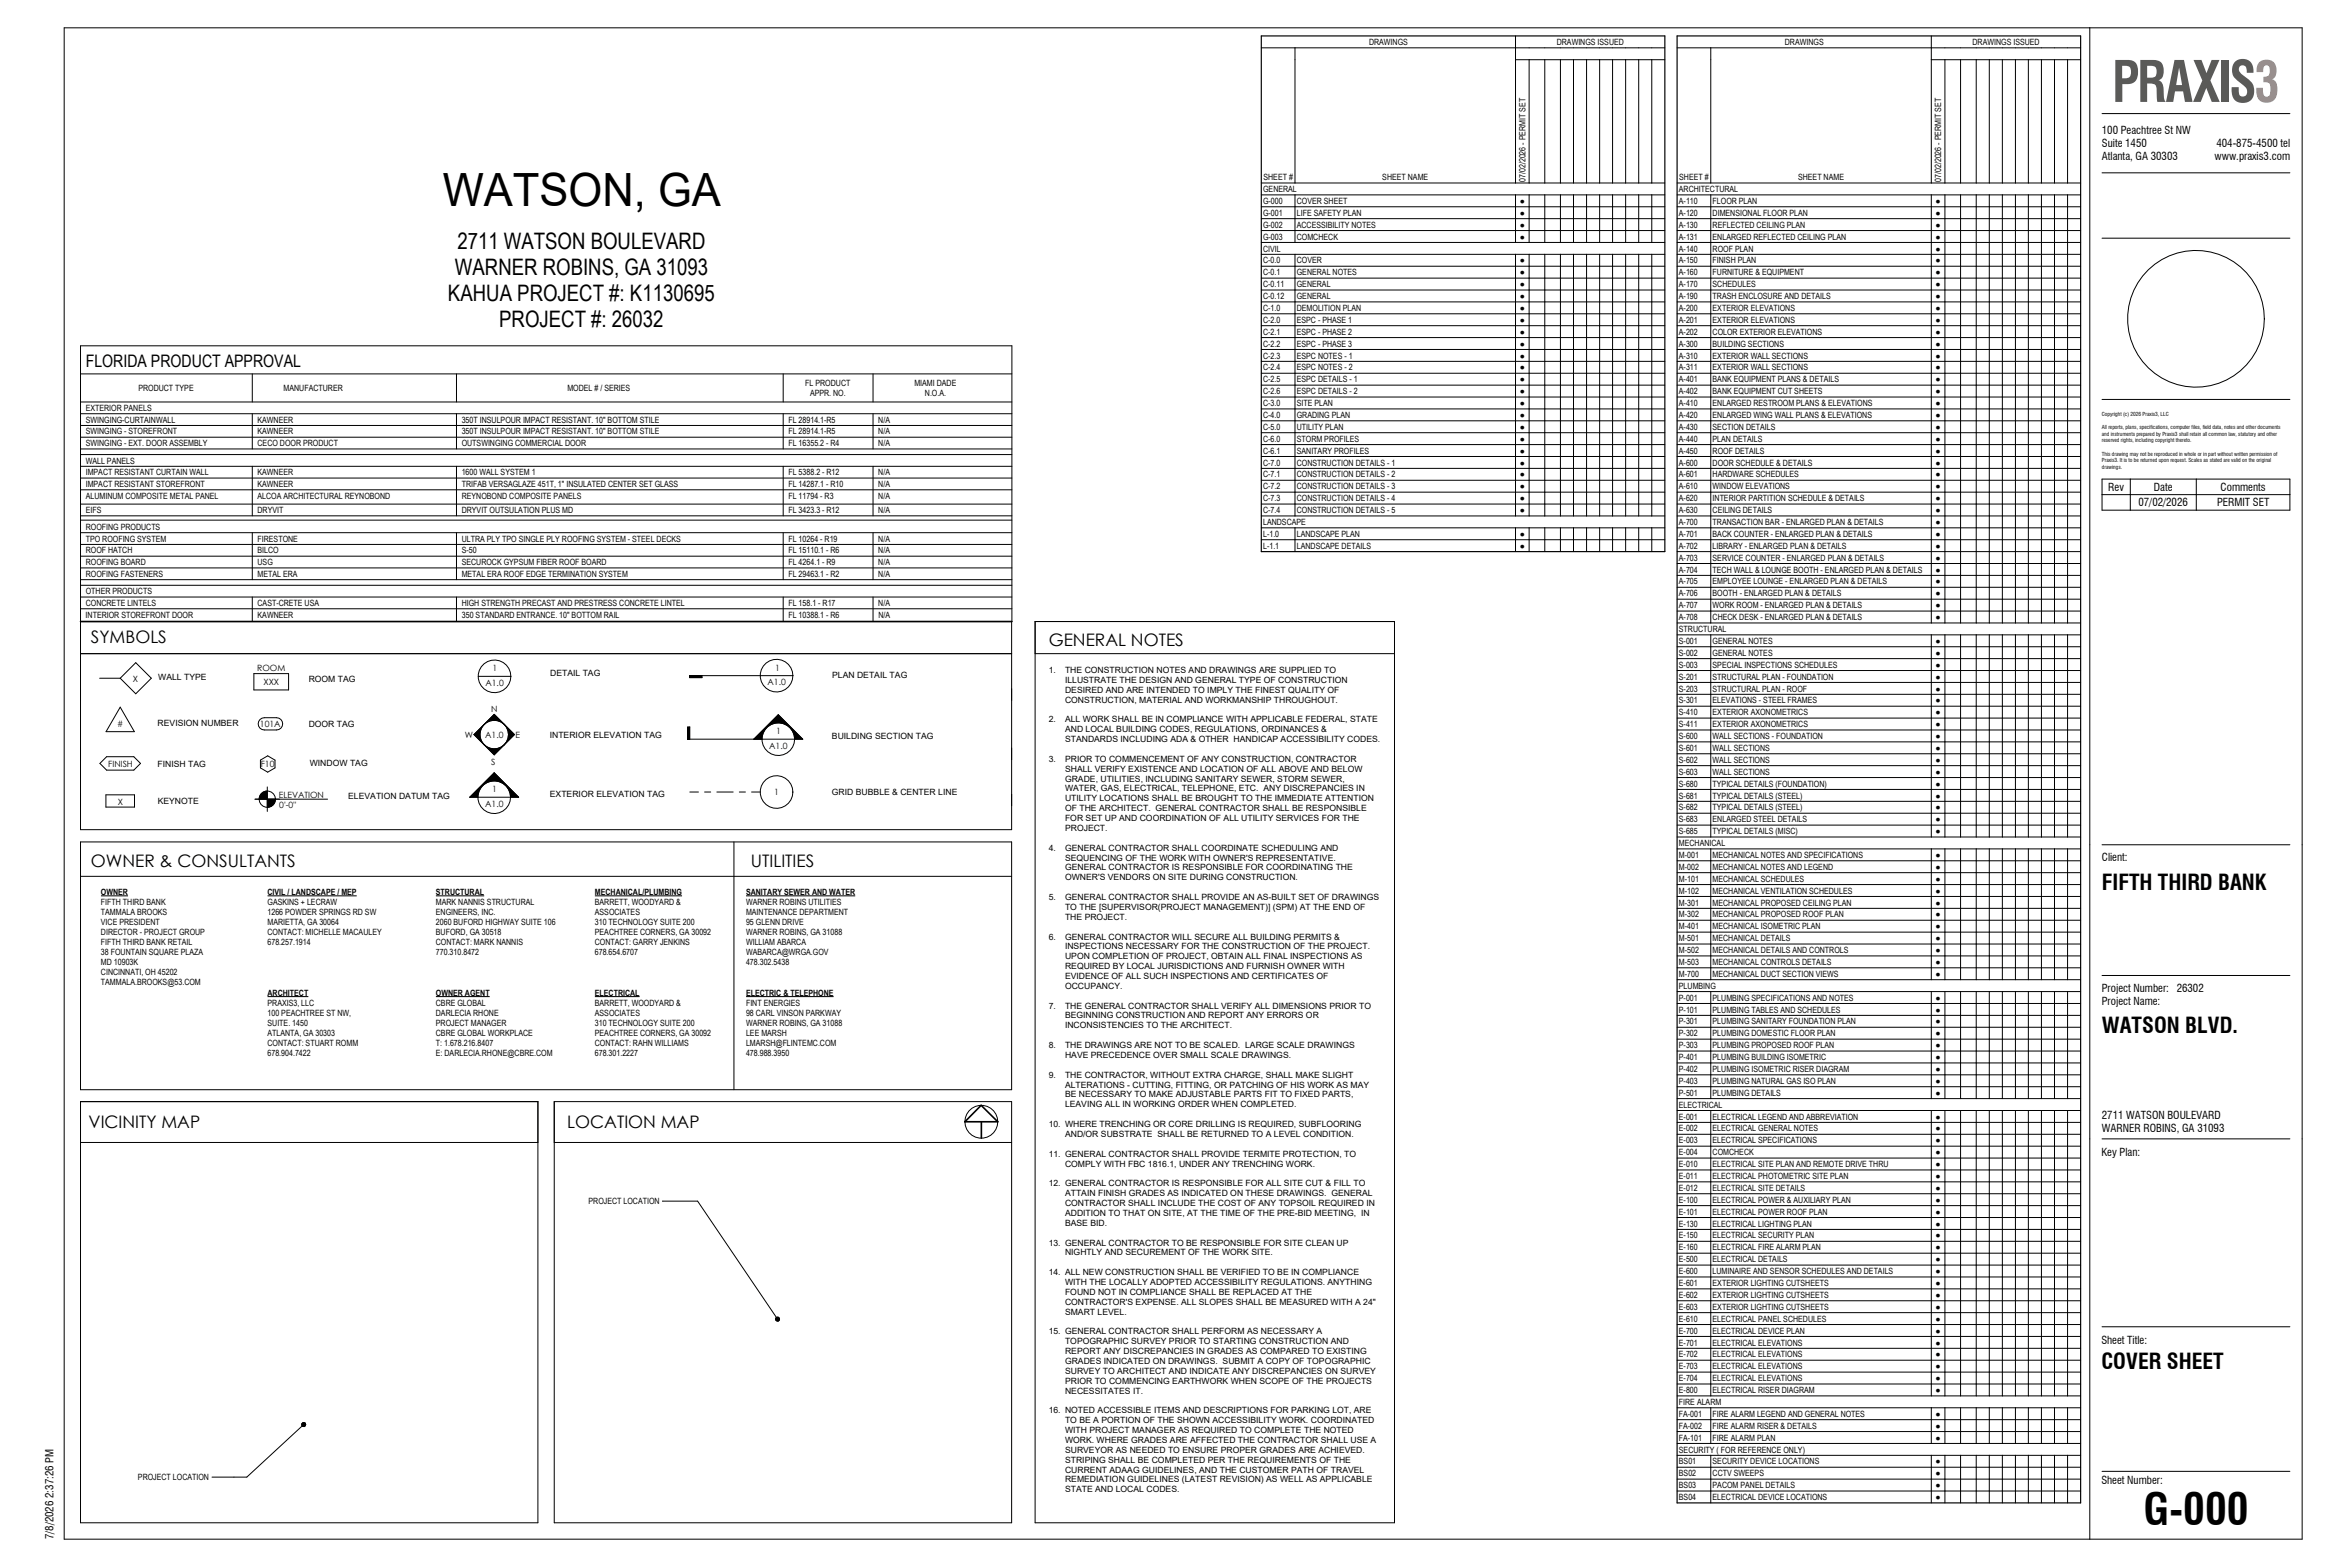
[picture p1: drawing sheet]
<svg xmlns="http://www.w3.org/2000/svg" width="914mm" height="610mm" viewBox="0 0 914 610" stroke-linecap="round" stroke-linejoin="round" font-family="sans-serif">
<defs><g id="words">
<text font-size="21.7" fill="#595955" x="821.8" y="39.6">PRAXIS3</text>
<text font-size="17.8" x="172.3" y="80.2">WATSON, GA</text>
<text font-size="17" x="834" y="593.1">G-000</text>
<g font-size="8.8">
<text x="178" y="96.8">2711 WATSON BOULEVARD</text>
<text x="177" y="107">WARNER ROBINS, GA 31093</text>
<text x="174.3" y="117.1">KAHUA PROJECT #: K1130695</text>
<text x="194.2" y="127.2">PROJECT #: 26032</text>
</g>
<g font-size="8.5">
<text x="817.9" y="346.3">FIFTH THIRD BANK</text>
<text x="817.9" y="401.9">WATSON BLVD.</text>
<text x="817.7" y="532.6">COVER SHEET</text>
</g>
<g font-size="6.7">
<text x="33.4" y="142.9">FLORIDA PRODUCT APPROVAL</text>
<text x="35.3" y="250.1">SYMBOLS</text>
<text x="408.1" y="251.2">GENERAL NOTES</text>
<text x="35.3" y="337.2">OWNER &amp; CONSULTANTS</text>
<text x="292.2" y="337.2">UTILITIES</text>
<text x="34.5" y="438.8">VICINITY MAP</text>
<text x="220.7" y="438.8">LOCATION MAP</text>
</g>
<g font-size="4.2">
<text x="817.9" y="52.2">100 Peachtree St NW</text>
<text x="817.9" y="57.3">Suite 1450</text>
<text x="862.4" y="57.3">404-875-4500 tel</text>
<text x="817.9" y="62.4">Atlanta, GA 30303</text>
<text x="861.7" y="62.4">www.praxis3.com</text>
<text x="820.4" y="191">Rev</text>
<text x="838.1" y="191">Date</text>
<text x="864.1" y="191">Comments</text>
<text x="832.1" y="197">07/02/2026</text>
<text x="862.7" y="197">PERMIT SET</text>
<text x="817.9" y="335.1">Client:</text>
<text x="817.9" y="385.9">Project Number:</text>
<text x="847" y="385.9">26302</text>
<text x="817.9" y="391">Project Name:</text>
<text x="817.9" y="435.2">2711 WATSON BOULEVARD</text>
<text x="817.9" y="440.3">WARNER ROBINS, GA 31093</text>
<text x="817.7" y="449.6">Key Plan:</text>
<text x="817.7" y="522.7">Sheet Title:</text>
<text x="817.7" y="577.2">Sheet Number:</text>
<text x="20.8" y="598.9" transform="rotate(-90 20.8 598.9)">7/8/2026 2:37:26 PM</text>
</g>
<g font-size="3.4">
<text x="532.7" y="17.5">DRAWINGS</text>
<text x="605.7" y="17.5">DRAWINGS ISSUED</text>
<text x="694.5" y="17.5">DRAWINGS</text>
<text x="767.5" y="17.5">DRAWINGS ISSUED</text>
<text x="491.6" y="70.1">SHEET #</text>
<text x="537.9" y="70.1">SHEET NAME</text>
<text x="593.6" y="70.8" transform="rotate(-90 593.6 70.8)">07/02/2026 - PERMIT SET</text>
<text x="653.4" y="70.1">SHEET #</text>
<text x="699.7" y="70.1">SHEET NAME</text>
<text x="755.4" y="70.8" transform="rotate(-90 755.4 70.8)">07/02/2026 - PERMIT SET</text>
<text x="491.5" y="74.7">GENERAL</text>
<text x="653.3" y="74.7">ARCHITECTURAL</text>
<text x="491.5" y="79.3">G-000</text>
<text x="491.5" y="84">G-001</text>
<text x="504.6" y="79.3">COVER SHEET</text>
<text x="504.6" y="84">LIFE SAFETY PLAN</text>
<text x="591.3" y="79.3">●</text>
<text x="591.3" y="84">●</text>
<text x="653.3" y="79.3">A-110</text>
<text x="653.3" y="84">A-120</text>
<text x="666.4" y="79.3">FLOOR PLAN</text>
<text x="666.4" y="84">DIMENSIONAL FLOOR PLAN</text>
<text x="753.1" y="79.3">●</text>
<text x="753.1" y="84">●</text>
<text x="491.5" y="88.6">G-002</text>
<text x="504.6" y="88.6">ACCESSIBILITY NOTES</text>
<text x="591.3" y="88.6">●</text>
<text x="653.3" y="88.6">A-130</text>
<text x="666.4" y="88.6">REFLECTED CEILING PLAN</text>
<text x="753.1" y="88.6">●</text>
<text x="491.5" y="93.2">G-003</text>
<text x="504.6" y="93.2">COMCHECK</text>
<text x="591.3" y="93.2">●</text>
<text x="653.3" y="93.2">A-131</text>
<text x="666.4" y="93.2">ENLARGED REFLECTED CEILING PLAN</text>
<text x="753.1" y="93.2">●</text>
<text x="491.5" y="97.9">CIVIL</text>
<text x="653.3" y="97.9">A-140</text>
<text x="666.4" y="97.9">ROOF PLAN</text>
<text x="753.1" y="97.9">●</text>
<text x="491.5" y="102.5">C-0.0</text>
<text x="491.5" y="107.1">C-0.1</text>
<text x="504.6" y="102.5">COVER</text>
<text x="504.6" y="107.1">GENERAL NOTES</text>
<text x="591.3" y="102.5">●</text>
<text x="591.3" y="107.1">●</text>
<text x="653.3" y="102.5">A-150</text>
<text x="653.3" y="107.1">A-160</text>
<text x="666.4" y="102.5">FINISH PLAN</text>
<text x="666.4" y="107.1">FURNITURE &amp; EQUIPMENT</text>
<text x="753.1" y="102.5">●</text>
<text x="753.1" y="107.1">●</text>
<text x="491.5" y="111.7">C-0.11</text>
<text x="504.6" y="111.7">GENERAL</text>
<text x="591.3" y="111.7">●</text>
<text x="653.3" y="111.7">A-170</text>
<text x="666.4" y="111.7">SCHEDULES</text>
<text x="753.1" y="111.7">●</text>
<text x="491.5" y="116.4">C-0.12</text>
<text x="504.6" y="116.4">GENERAL</text>
<text x="591.3" y="116.4">●</text>
<text x="653.3" y="116.4">A-190</text>
<text x="666.4" y="116.4">TRASH ENCLOSURE AND DETAILS</text>
<text x="753.1" y="116.4">●</text>
<text x="491.5" y="121">C-1.0</text>
<text x="491.5" y="125.6">C-2.0</text>
<text x="504.6" y="121">DEMOLITION PLAN</text>
<text x="504.6" y="125.6">ESPC - PHASE 1</text>
<text x="591.3" y="121">●</text>
<text x="591.3" y="125.6">●</text>
<text x="653.3" y="121">A-200</text>
<text x="653.3" y="125.6">A-201</text>
<text x="666.4" y="121">EXTERIOR ELEVATIONS</text>
<text x="666.4" y="125.6">EXTERIOR ELEVATIONS</text>
<text x="753.1" y="121">●</text>
<text x="753.1" y="125.6">●</text>
<text x="491.5" y="130.2">C-2.1</text>
<text x="504.6" y="130.2">ESPC - PHASE 2</text>
<text x="591.3" y="130.2">●</text>
<text x="653.3" y="130.2">A-202</text>
<text x="666.4" y="130.2">COLOR EXTERIOR ELEVATIONS</text>
<text x="753.1" y="130.2">●</text>
<text x="491.5" y="134.9">C-2.2</text>
<text x="504.6" y="134.9">ESPC - PHASE 3</text>
<text x="591.3" y="134.9">●</text>
<text x="653.3" y="134.9">A-300</text>
<text x="666.4" y="134.9">BUILDING SECTIONS</text>
<text x="753.1" y="134.9">●</text>
<text x="491.5" y="139.5">C-2.3</text>
<text x="504.6" y="139.5">ESPC NOTES - 1</text>
<text x="591.3" y="139.5">●</text>
<text x="653.3" y="139.5">A-310</text>
<text x="666.4" y="139.5">EXTERIOR WALL SECTIONS</text>
<text x="753.1" y="139.5">●</text>
<text x="491.5" y="144.1">C-2.4</text>
<text x="491.5" y="148.7">C-2.5</text>
<text x="504.6" y="144.1">ESPC NOTES - 2</text>
<text x="504.6" y="148.7">ESPC DETAILS - 1</text>
<text x="591.3" y="144.1">●</text>
<text x="591.3" y="148.7">●</text>
<text x="653.3" y="144.1">A-311</text>
<text x="653.3" y="148.7">A-401</text>
<text x="666.4" y="144.1">EXTERIOR WALL SECTIONS</text>
<text x="666.4" y="148.7">BANK EQUIPMENT PLANS &amp; DETAILS</text>
<text x="753.1" y="144.1">●</text>
<text x="753.1" y="148.7">●</text>
<text x="53.8" y="152.1">PRODUCT TYPE</text>
<text x="110.3" y="152.1">MANUFACTURER</text>
<text x="220.8" y="152.1">MODEL # / SERIES</text>
<text x="313.3" y="150.2">FL PRODUCT</text>
<text x="315.2" y="154.1">APPR. NO.</text>
<text x="355.8" y="150.2">MIAMI DADE</text>
<text x="359.9" y="154.1">N.O.A.</text>
<text x="491.5" y="153.4">C-2.6</text>
<text x="504.6" y="153.4">ESPC DETAILS - 2</text>
<text x="591.3" y="153.4">●</text>
<text x="653.3" y="153.4">A-402</text>
<text x="666.4" y="153.4">BANK EQUIPMENT CUT SHEETS</text>
<text x="753.1" y="153.4">●</text>
<text x="33.4" y="159.9">EXTERIOR PANELS</text>
<text x="491.5" y="158">C-3.0</text>
<text x="504.6" y="158">SITE PLAN</text>
<text x="591.3" y="158">●</text>
<text x="653.3" y="158">A-410</text>
<text x="666.4" y="158">ENLARGED RESTROOM PLANS &amp; ELEVATIONS</text>
<text x="753.1" y="158">●</text>
<text x="33.4" y="164.4">SWINGING-CURTAINWALL</text>
<text x="100.2" y="164.4">KAWNEER</text>
<text x="179.7" y="164.4">350T INSULPOUR IMPACT RESISTANT. 10&quot; BOTTOM STILE</text>
<text x="306.8" y="164.4">FL 28914.1-R5</text>
<text x="341.7" y="164.4">N/A</text>
<text x="491.5" y="162.6">C-4.0</text>
<text x="491.5" y="167.2">C-5.0</text>
<text x="504.6" y="162.6">GRADING PLAN</text>
<text x="504.6" y="167.2">UTILITY PLAN</text>
<text x="591.3" y="162.6">●</text>
<text x="591.3" y="167.2">●</text>
<text x="653.3" y="162.6">A-420</text>
<text x="653.3" y="167.2">A-430</text>
<text x="666.4" y="162.6">ENLARGED WING WALL PLANS &amp; ELEVATIONS</text>
<text x="666.4" y="167.2">SECTION DETAILS</text>
<text x="753.1" y="162.6">●</text>
<text x="753.1" y="167.2">●</text>
<text x="33.4" y="169">SWINGING - STOREFRONT</text>
<text x="33.4" y="173.6">SWINGING - EXT. DOOR ASSEMBLY</text>
<text x="100.2" y="169">KAWNEER</text>
<text x="100.2" y="173.6">CECO DOOR PRODUCT</text>
<text x="179.7" y="169">350T INSULPOUR IMPACT RESISTANT. 10&quot; BOTTOM STILE</text>
<text x="179.7" y="173.6">OUTSWINGING COMMERCIAL DOOR</text>
<text x="306.8" y="173.6">FL 16355.2 - R4</text>
<text x="306.8" y="169">FL 28914.1-R5</text>
<text x="341.7" y="169">N/A</text>
<text x="341.7" y="173.6">N/A</text>
<text x="491.5" y="171.9">C-6.0</text>
<text x="504.6" y="171.9">STORM PROFILES</text>
<text x="591.3" y="171.9">●</text>
<text x="653.3" y="171.9">A-440</text>
<text x="666.4" y="171.9">PLAN DETAILS</text>
<text x="753.1" y="171.9">●</text>
<text x="491.5" y="176.5">C-6.1</text>
<text x="504.6" y="176.5">SANITARY PROFILES</text>
<text x="591.3" y="176.5">●</text>
<text x="653.3" y="176.5">A-450</text>
<text x="666.4" y="176.5">ROOF DETAILS</text>
<text x="753.1" y="176.5">●</text>
<text x="33.4" y="180.3">WALL PANELS</text>
<text x="33.4" y="184.9">IMPACT RESISTANT CURTAIN WALL</text>
<text x="100.2" y="184.9">KAWNEER</text>
<text x="179.7" y="184.9">1600 WALL SYSTEM 1</text>
<text x="306.8" y="184.9">FL 5388.2 - R12</text>
<text x="341.7" y="184.9">N/A</text>
<text x="491.5" y="181.1">C-7.0</text>
<text x="491.5" y="185.7">C-7.1</text>
<text x="504.6" y="181.1">CONSTRUCTION DETAILS - 1</text>
<text x="504.6" y="185.7">CONSTRUCTION DETAILS - 2</text>
<text x="591.3" y="181.1">●</text>
<text x="591.3" y="185.7">●</text>
<text x="653.3" y="181.1">A-600</text>
<text x="653.3" y="185.7">A-601</text>
<text x="666.4" y="181.1">DOOR SCHEDULE &amp; DETAILS</text>
<text x="666.4" y="185.7">HARDWARE SCHEDULES</text>
<text x="753.1" y="181.1">●</text>
<text x="753.1" y="185.7">●</text>
<text x="33.4" y="189.5">IMPACT RESISTANT STOREFRONT</text>
<text x="100.2" y="189.5">KAWNEER</text>
<text x="179.7" y="189.5">TRIFAB VERSAGLAZE 451T, 1&quot; INSULATED CENTER SET GLASS</text>
<text x="306.8" y="189.5">FL 14287.1 - R10</text>
<text x="341.7" y="189.5">N/A</text>
<text x="491.5" y="190.4">C-7.2</text>
<text x="504.6" y="190.4">CONSTRUCTION DETAILS - 3</text>
<text x="591.3" y="190.4">●</text>
<text x="653.3" y="190.4">A-610</text>
<text x="666.4" y="190.4">WINDOW ELEVATIONS</text>
<text x="753.1" y="190.4">●</text>
<text x="33.4" y="194">ALUMINUM COMPOSITE METAL PANEL</text>
<text x="100.2" y="194">ALCOA ARCHITECTURAL REYNOBOND</text>
<text x="179.7" y="194">REYNOBOND COMPOSITE PANELS</text>
<text x="306.8" y="194">FL 11794 - R3</text>
<text x="341.7" y="194">N/A</text>
<text x="491.5" y="195">C-7.3</text>
<text x="504.6" y="195">CONSTRUCTION DETAILS - 4</text>
<text x="591.3" y="195">●</text>
<text x="653.3" y="195">A-620</text>
<text x="666.4" y="195">INTERIOR PARTITION SCHEDULE &amp; DETAILS</text>
<text x="753.1" y="195">●</text>
<text x="33.4" y="199.6">EIFS</text>
<text x="100.2" y="199.6">DRYVIT</text>
<text x="179.7" y="199.6">DRYVIT OUTSULATION PLUS MD</text>
<text x="306.8" y="199.6">FL 3423.3 - R12</text>
<text x="341.7" y="199.6">N/A</text>
<text x="491.5" y="199.6">C-7.4</text>
<text x="504.6" y="199.6">CONSTRUCTION DETAILS - 5</text>
<text x="591.3" y="199.6">●</text>
<text x="653.3" y="199.6">A-630</text>
<text x="666.4" y="199.6">CEILING DETAILS</text>
<text x="753.1" y="199.6">●</text>
<text x="33.4" y="206.2">ROOFING PRODUCTS</text>
<text x="491.5" y="204.2">LANDSCAPE</text>
<text x="491.5" y="208.9">L-1.0</text>
<text x="504.6" y="208.9">LANDSCAPE PLAN</text>
<text x="591.3" y="208.9">●</text>
<text x="653.3" y="204.2">A-700</text>
<text x="653.3" y="208.9">A-701</text>
<text x="666.4" y="204.2">TRANSACTION BAR - ENLARGED PLAN &amp; DETAILS</text>
<text x="666.4" y="208.9">BACK COUNTER - ENLARGED PLAN &amp; DETAILS</text>
<text x="753.1" y="204.2">●</text>
<text x="753.1" y="208.9">●</text>
<text x="33.4" y="210.7">TPO ROOFING SYSTEM</text>
<text x="33.4" y="215.3">ROOF HATCH</text>
<text x="100.2" y="210.7">FIRESTONE</text>
<text x="100.2" y="215.3">BILCO</text>
<text x="179.7" y="210.7">ULTRA PLY TPO SINGLE PLY ROOFING SYSTEM - STEEL DECKS</text>
<text x="179.7" y="215.3">S-50</text>
<text x="306.8" y="215.3">FL 15110.1 - R6</text>
<text x="306.8" y="210.7">FL 10264 - R19</text>
<text x="341.7" y="210.7">N/A</text>
<text x="341.7" y="215.3">N/A</text>
<text x="491.5" y="213.5">L-1.1</text>
<text x="504.6" y="213.5">LANDSCAPE DETAILS</text>
<text x="591.3" y="213.5">●</text>
<text x="653.3" y="213.5">A-702</text>
<text x="666.4" y="213.5">LIBRARY - ENLARGED PLAN &amp; DETAILS</text>
<text x="753.1" y="213.5">●</text>
<text x="33.4" y="219.9">ROOFING BOARD</text>
<text x="100.2" y="219.9">USG</text>
<text x="179.7" y="219.9">SECUROCK GYPSUM FIBER ROOF BOARD</text>
<text x="306.8" y="219.9">FL 4264.1 - R9</text>
<text x="341.7" y="219.9">N/A</text>
<text x="653.3" y="218.1">A-703</text>
<text x="666.4" y="218.1">SERVICE COUNTER - ENLARGED PLAN &amp; DETAILS</text>
<text x="753.1" y="218.1">●</text>
<text x="33.4" y="224.4">ROOFING FASTENERS</text>
<text x="100.2" y="224.4">METAL ERA</text>
<text x="179.7" y="224.4">METAL ERA ROOF EDGE TERMINATION SYSTEM</text>
<text x="306.8" y="224.4">FL 29463.1 - R2</text>
<text x="341.7" y="224.4">N/A</text>
<text x="653.3" y="222.8">A-704</text>
<text x="653.3" y="227.4">A-705</text>
<text x="666.4" y="222.8">TECH WALL &amp; LOUNGE BOOTH - ENLARGED PLAN &amp; DETAILS</text>
<text x="666.4" y="227.4">EMPLOYEE LOUNGE - ENLARGED PLAN &amp; DETAILS</text>
<text x="753.1" y="222.8">●</text>
<text x="753.1" y="227.4">●</text>
<text x="33.4" y="231.2">OTHER PRODUCTS</text>
<text x="653.3" y="232">A-706</text>
<text x="666.4" y="232">BOOTH - ENLARGED PLAN &amp; DETAILS</text>
<text x="753.1" y="232">●</text>
<text x="33.4" y="235.8">CONCRETE LINTELS</text>
<text x="100.2" y="235.8">CAST-CRETE USA</text>
<text x="179.7" y="235.8">HIGH STRENGTH PRECAST AND PRESTRESS CONCRETE LINTEL</text>
<text x="306.8" y="235.8">FL 158.1 - R17</text>
<text x="341.7" y="235.8">N/A</text>
<text x="653.3" y="236.6">A-707</text>
<text x="666.4" y="236.6">WORK ROOM - ENLARGED PLAN &amp; DETAILS</text>
<text x="753.1" y="236.6">●</text>
<text x="33.3" y="240.4">INTERIOR STOREFRONT DOOR</text>
<text x="100.2" y="240.3">KAWNEER</text>
<text x="179.7" y="240.2">350 STANDARD ENTRANCE. 10&quot; BOTTOM RAIL</text>
<text x="306.8" y="240.4">FL 10388.1 - R6</text>
<text x="341.8" y="240.3">N/A</text>
<text x="653.3" y="241.3">A-708</text>
<text x="653.3" y="245.9">STRUCTURAL</text>
<text x="666.4" y="241.3">CHECK DESK - ENLARGED PLAN &amp; DETAILS</text>
<text x="753.1" y="241.3">●</text>
<text x="653.3" y="250.5">S-001</text>
<text x="666.4" y="250.5">GENERAL NOTES</text>
<text x="753.1" y="250.5">●</text>
<text x="653.3" y="255.1">S-002</text>
<text x="666.4" y="255.1">GENERAL NOTES</text>
<text x="753.1" y="255.1">●</text>
<text x="100.1" y="261">ROOM</text>
<text x="191.6" y="261.2">1</text>
<text x="214.1" y="263">DETAIL TAG</text>
<text x="301.6" y="261.1">1</text>
<text x="323.8" y="263.9">PLAN DETAIL TAG</text>
<text x="408.1" y="261.8">1.</text>
<text x="414.4" y="261.8">THE CONSTRUCTION NOTES AND DRAWINGS ARE SUPPLIED TO</text>
<text x="653.3" y="259.8">S-003</text>
<text x="666.4" y="259.8">SPECIAL INSPECTIONS SCHEDULES</text>
<text x="753.1" y="259.8">●</text>
<text x="51.7" y="265.1">X</text>
<text x="61.6" y="264.3">WALL TYPE</text>
<text x="102.5" y="266.5">XXX</text>
<text x="120.1" y="265.1">ROOM TAG</text>
<text x="188.9" y="266.8">A1.0</text>
<text x="298.6" y="266.5">A1.0</text>
<text x="414.4" y="265.6">ILLUSTRATE THE DESIGN AND GENERAL TYPE OF CONSTRUCTION</text>
<text x="414.4" y="269.5">DESIRED AND ARE INTENDED TO IMPLY THE FINEST QUALITY OF</text>
<text x="653.3" y="264.4">S-201</text>
<text x="653.3" y="269">S-203</text>
<text x="666.4" y="264.4">STRUCTURAL PLAN - FOUNDATION</text>
<text x="666.4" y="269">STRUCTURAL PLAN - ROOF</text>
<text x="753.1" y="264.4">●</text>
<text x="753.1" y="269">●</text>
<text x="414.4" y="273.3">CONSTRUCTION, MATERIAL AND WORKMANSHIP THROUGHOUT.</text>
<text x="653.3" y="273.6">S-301</text>
<text x="666.4" y="273.6">ELEVATIONS - STEEL FRAMES</text>
<text x="753.1" y="273.6">●</text>
<text x="191.1" y="277.1">N</text>
<text x="408.1" y="281">2.</text>
<text x="414.4" y="281">ALL WORK SHALL BE IN COMPLIANCE WITH APPLICABLE FEDERAL, STATE</text>
<text x="653.3" y="278.3">S-410</text>
<text x="666.4" y="278.3">EXTERIOR AXONOMETRICS</text>
<text x="753.1" y="278.3">●</text>
<text x="45.6" y="283">#</text>
<text x="61.3" y="282.4">REVISION NUMBER</text>
<text x="101.1" y="282.9">101A</text>
<text x="120.1" y="282.7">DOOR TAG</text>
<text x="180.8" y="287">W</text>
<text x="188.8" y="287.1">A1.0</text>
<text x="200.6" y="287">E</text>
<text x="213.9" y="286.9">INTERIOR ELEVATION TAG</text>
<text x="302.1" y="285.6">1</text>
<text x="323.7" y="287.5">BUILDING SECTION TAG</text>
<text x="414.4" y="284.8">AND LOCAL BUILDING CODES, REGULATIONS, ORDINANCES &amp;</text>
<text x="653.3" y="282.9">S-411</text>
<text x="653.3" y="287.5">S-600</text>
<text x="666.4" y="282.9">EXTERIOR AXONOMETRICS</text>
<text x="666.4" y="287.5">WALL SECTIONS - FOUNDATION</text>
<text x="753.1" y="282.9">●</text>
<text x="753.1" y="287.5">●</text>
<text x="299.3" y="291.3">A1.0</text>
<text x="414.4" y="288.7">STANDARDS INCLUDING ADA &amp; OTHER HANDICAP ACCESSIBILITY CODES.</text>
<text x="653.3" y="292.1">S-601</text>
<text x="666.4" y="292.1">WALL SECTIONS</text>
<text x="753.1" y="292.1">●</text>
<text x="42.1" y="298.4">FINISH</text>
<text x="61.3" y="298.3">FINISH TAG</text>
<text x="101.5" y="298.5">F10</text>
<text x="120.5" y="298">WINDOW TAG</text>
<text x="191.1" y="297.5">S</text>
<text x="408.1" y="296.4">3.</text>
<text x="414.4" y="296.4">PRIOR TO COMMENCEMENT OF ANY CONSTRUCTION, CONTRACTOR</text>
<text x="653.3" y="296.8">S-602</text>
<text x="666.4" y="296.8">WALL SECTIONS</text>
<text x="753.1" y="296.8">●</text>
<text x="414.4" y="300.2">SHALL VERIFY EXISTENCE AND LOCATION OF ALL ABOVE AND BELOW</text>
<text x="414.4" y="304">GRADE, UTILITIES, INCLUDING SANITARY SEWER, STORM SEWER,</text>
<text x="653.3" y="301.4">S-603</text>
<text x="666.4" y="301.4">WALL SECTIONS</text>
<text x="753.1" y="301.4">●</text>
<text x="108.5" y="310.3">ELEVATION</text>
<text x="135.5" y="310.8">ELEVATION DATUM TAG</text>
<text x="191.5" y="308.2">1</text>
<text x="214" y="310">EXTERIOR ELEVATION TAG</text>
<text x="301.2" y="309.3">1</text>
<text x="323.7" y="309.2">GRID BUBBLE &amp; CENTER LINE</text>
<text x="414.4" y="307.9">WATER, GAS, ELECTRICAL, TELEPHONE, ETC. ANY DISCREPANCIES IN</text>
<text x="414.4" y="311.7">UTILITY LOCATIONS SHALL BE BROUGHT TO THE IMMEDIATE ATTENTION</text>
<text x="653.3" y="306">S-680</text>
<text x="653.3" y="310.6">S-681</text>
<text x="666.4" y="306">TYPICAL DETAILS (FOUNDATION)</text>
<text x="666.4" y="310.6">TYPICAL DETAILS (STEEL)</text>
<text x="753.1" y="306">●</text>
<text x="753.1" y="310.6">●</text>
<text x="45.8" y="313.1">X</text>
<text x="61.4" y="312.9">KEYNOTE</text>
<text x="108.7" y="314.2">0'-0&quot;</text>
<text x="188.8" y="313.8">A1.0</text>
<text x="414.4" y="315.6">OF THE ARCHITECT. GENERAL CONTRACTOR SHALL BE RESPONSIBLE</text>
<text x="653.3" y="315.3">S-682</text>
<text x="666.4" y="315.3">TYPICAL DETAILS (STEEL)</text>
<text x="753.1" y="315.3">●</text>
<text x="414.4" y="319.4">FOR SET UP AND COORDINATION OF ALL UTILITY SERVICES FOR THE</text>
<text x="414.4" y="323.2">PROJECT.</text>
<text x="653.3" y="319.9">S-683</text>
<text x="666.4" y="319.9">ENLARGED STEEL DETAILS</text>
<text x="753.1" y="319.9">●</text>
<text x="653.3" y="324.5">S-685</text>
<text x="653.3" y="329.1">MECHANICAL</text>
<text x="666.4" y="324.5">TYPICAL DETAILS (MISC)</text>
<text x="753.1" y="324.5">●</text>
<text x="408.1" y="330.9">4.</text>
<text x="414.4" y="330.9">GENERAL CONTRACTOR SHALL COORDINATE SCHEDULING AND</text>
<text x="414.4" y="334.8">SEQUENCING OF THE WORK WITH OWNER'S REPRESENTATIVE.</text>
<text x="653.3" y="333.8">M-001</text>
<text x="666.4" y="333.8">MECHANICAL NOTES AND SPECIFICATIONS</text>
<text x="753.1" y="333.8">●</text>
<text x="414.4" y="338.6">GENERAL CONTRACTOR IS RESPONSIBLE FOR COORDINATING THE</text>
<text x="653.3" y="338.4">M-002</text>
<text x="666.4" y="338.4">MECHANICAL NOTES AND LEGEND</text>
<text x="753.1" y="338.4">●</text>
<text x="414.4" y="342.4">OWNER'S VENDORS ON SITE DURING CONSTRUCTION.</text>
<text x="653.3" y="343">M-101</text>
<text x="653.3" y="347.7">M-102</text>
<text x="666.4" y="343">MECHANICAL SCHEDULES</text>
<text x="666.4" y="347.7">MECHANICAL VENTILATION SCHEDULES</text>
<text x="753.1" y="343">●</text>
<text x="753.1" y="347.7">●</text>
<text x="39.3" y="348.1">OWNER</text>
<text x="39.3" y="352">FIFTH THIRD BANK</text>
<text x="104.1" y="348.1">CIVIL / LANDSCAPE / MEP</text>
<text x="104.1" y="352">GASKINS + LECRAW</text>
<text x="169.6" y="348.1">STRUCTURAL</text>
<text x="169.6" y="352">MARK NANNIS STRUCTURAL</text>
<text x="231.5" y="348.1">MECHANICAL/PLUMBING</text>
<text x="231.5" y="352">BARRETT, WOODYARD &amp;</text>
<text x="290.3" y="348.1">SANITARY SEWER AND WATER</text>
<text x="290.3" y="352">WARNER ROBINS UTILITIES</text>
<text x="408.1" y="350.1">5.</text>
<text x="414.4" y="350.1">GENERAL CONTRACTOR SHALL PROVIDE AN AS-BUILT SET OF DRAWINGS</text>
<text x="414.4" y="354">TO THE [SUPERVISOR(PROJECT MANAGEMENT)] (SPM) AT THE END OF</text>
<text x="653.3" y="352.3">M-301</text>
<text x="666.4" y="352.3">MECHANICAL PROPOSED CEILING PLAN</text>
<text x="753.1" y="352.3">●</text>
<text x="39.3" y="356">TAMMALA BROOKS</text>
<text x="39.3" y="359.9">VICE PRESIDENT</text>
<text x="104.1" y="356">1266 POWDER SPRINGS RD SW</text>
<text x="104.1" y="359.9">MARIETTA, GA 30064</text>
<text x="169.6" y="356">ENGINEERS, INC.</text>
<text x="169.6" y="359.9">2060 BUFORD HIGHWAY SUITE 106</text>
<text x="231.5" y="356">ASSOCIATES</text>
<text x="231.5" y="359.9">310 TECHNOLOGY SUITE 200</text>
<text x="290.3" y="356">MAINTENANCE DEPARTMENT</text>
<text x="290.3" y="359.9">95 GLENN DRIVE</text>
<text x="414.4" y="357.8">THE PROJECT.</text>
<text x="653.3" y="356.9">M-302</text>
<text x="666.4" y="356.9">MECHANICAL PROPOSED ROOF PLAN</text>
<text x="753.1" y="356.9">●</text>
<text x="39.3" y="363.8">DIRECTOR - PROJECT GROUP</text>
<text x="104.1" y="363.8">CONTACT: MICHELLE MACAULEY</text>
<text x="169.6" y="363.8">BUFORD, GA 30518</text>
<text x="231.5" y="363.8">PEACHTREE CORNERS, GA 30092</text>
<text x="290.3" y="363.8">WARNER ROBINS, GA 31088</text>
<text x="408.1" y="365.5">6.</text>
<text x="414.4" y="365.5">GENERAL CONTRACTOR WILL SECURE ALL BUILDING PERMITS &amp;</text>
<text x="653.3" y="361.5">M-401</text>
<text x="666.4" y="361.5">MECHANICAL ISOMETRIC PLAN</text>
<text x="753.1" y="361.5">●</text>
<text x="39.3" y="367.7">FIFTH THIRD BANK RETAIL</text>
<text x="39.3" y="371.6">38 FOUNTAIN SQUARE PLAZA</text>
<text x="104.1" y="367.7">678.257.1914</text>
<text x="169.6" y="367.7">CONTACT: MARK NANNIS</text>
<text x="169.6" y="371.6">770.310.8472</text>
<text x="231.5" y="367.7">CONTACT: GARRY JENKINS</text>
<text x="231.5" y="371.6">678.654.6707</text>
<text x="290.3" y="367.7">WILLIAM ABARCA</text>
<text x="290.3" y="371.6">WABARCA@WRGA.GOV</text>
<text x="414.4" y="369.3">INSPECTIONS NECESSARY FOR THE CONSTRUCTION OF THE PROJECT.</text>
<text x="653.3" y="366.2">M-501</text>
<text x="653.3" y="370.8">M-502</text>
<text x="666.4" y="366.2">MECHANICAL DETAILS</text>
<text x="666.4" y="370.8">MECHANICAL DETAILS AND CONTROLS</text>
<text x="753.1" y="366.2">●</text>
<text x="753.1" y="370.8">●</text>
<text x="39.3" y="375.5">MD 10903K</text>
<text x="290.3" y="375.5">478.302.5438</text>
<text x="414.4" y="373.2">UPON COMPLETION OF PROJECT, OBTAIN ALL FINAL INSPECTIONS AS</text>
<text x="414.4" y="377">REQUIRED BY LOCAL JURISDICTIONS AND FURNISH OWNER WITH</text>
<text x="653.3" y="375.4">M-503</text>
<text x="666.4" y="375.4">MECHANICAL CONTROLS DETAILS</text>
<text x="753.1" y="375.4">●</text>
<text x="39.3" y="379.4">CINCINNATI, OH 45202</text>
<text x="39.3" y="383.3">TAMMALA.BROOKS@53.COM</text>
<text x="414.4" y="380.9">EVIDENCE OF ALL SUCH INSPECTIONS AND CERTIFICATES OF</text>
<text x="653.3" y="380">M-700</text>
<text x="666.4" y="380">MECHANICAL DUCT SECTION VIEWS</text>
<text x="753.1" y="380">●</text>
<text x="104.1" y="387.3">ARCHITECT</text>
<text x="169.6" y="387.3">OWNER AGENT</text>
<text x="231.5" y="387.3">ELECTRICAL</text>
<text x="290.3" y="387.3">ELECTRIC &amp; TELEPHONE</text>
<text x="414.4" y="384.7">OCCUPANCY.</text>
<text x="653.3" y="384.7">PLUMBING</text>
<text x="653.3" y="389.3">P-001</text>
<text x="666.4" y="389.3">PLUMBING SPECIFICATIONS AND NOTES</text>
<text x="753.1" y="389.3">●</text>
<text x="104.1" y="391.2">PRAXIS3, LLC</text>
<text x="104.1" y="395.2">100 PEACHTREE ST NW,</text>
<text x="169.6" y="391.2">CBRE GLOBAL</text>
<text x="169.6" y="395.2">DARLECIA RHONE</text>
<text x="231.5" y="391.2">BARRETT, WOODYARD &amp;</text>
<text x="231.5" y="395.2">ASSOCIATES</text>
<text x="290.3" y="391.2">FINT ENERGIES</text>
<text x="290.3" y="395.2">98 CARL VINSON PARKWAY</text>
<text x="408.1" y="392.4">7.</text>
<text x="414.4" y="392.4">THE GENERAL CONTRACTOR SHALL VERIFY ALL DIMENSIONS PRIOR TO</text>
<text x="653.3" y="393.9">P-101</text>
<text x="666.4" y="393.9">PLUMBING TABLES AND SCHEDULES</text>
<text x="753.1" y="393.9">●</text>
<text x="104.1" y="399.1">SUITE. 1450</text>
<text x="169.6" y="399.1">PROJECT MANAGER</text>
<text x="231.5" y="399.1">310 TECHNOLOGY SUITE 200</text>
<text x="290.3" y="399.1">WARNER ROBINS, GA 31088</text>
<text x="414.4" y="396.2">BEGINNING CONSTRUCTION AND REPORT ANY ERRORS OR</text>
<text x="414.4" y="400.1">INCONSISTENCIES TO THE ARCHITECT.</text>
<text x="653.3" y="398.5">P-301</text>
<text x="666.4" y="398.5">PLUMBING SANITARY FOUNDATION PLAN</text>
<text x="753.1" y="398.5">●</text>
<text x="104.1" y="403">ATLANTA, GA 30303</text>
<text x="104.1" y="406.9">CONTACT: STUART ROMM</text>
<text x="169.6" y="403">CBRE GLOBAL WORKPLACE</text>
<text x="169.6" y="406.9">T: 1.678.216.8407</text>
<text x="231.5" y="403">PEACHTREE CORNERS, GA 30092</text>
<text x="231.5" y="406.9">CONTACT: RAHN WILLIAMS</text>
<text x="290.3" y="403">LEE MARSH</text>
<text x="290.3" y="406.9">LMARSH@FLINTEMC.COM</text>
<text x="408.1" y="407.7">8.</text>
<text x="414.4" y="407.7">THE DRAWINGS ARE NOT TO BE SCALED. LARGE SCALE DRAWINGS</text>
<text x="653.3" y="403.2">P-302</text>
<text x="653.3" y="407.8">P-303</text>
<text x="666.4" y="403.2">PLUMBING DOMESTIC FLOOR PLAN</text>
<text x="666.4" y="407.8">PLUMBING PROPOSED ROOF PLAN</text>
<text x="753.1" y="403.2">●</text>
<text x="753.1" y="407.8">●</text>
<text x="104.1" y="410.8">678.904.7422</text>
<text x="169.6" y="410.8">E: DARLECIA.RHONE@CBRE.COM</text>
<text x="231.5" y="410.8">678.301.2227</text>
<text x="290.3" y="410.8">478.988.3950</text>
<text x="414.4" y="411.6">HAVE PRECEDENCE OVER SMALL SCALE DRAWINGS.</text>
<text x="653.3" y="412.4">P-401</text>
<text x="666.4" y="412.4">PLUMBING BUILDING ISOMETRIC</text>
<text x="753.1" y="412.4">●</text>
<text x="408.1" y="419.3">9.</text>
<text x="414.4" y="419.3">THE CONTRACTOR, WITHOUT EXTRA CHARGE, SHALL MAKE SLIGHT</text>
<text x="653.3" y="417">P-402</text>
<text x="666.4" y="417">PLUMBING ISOMETRIC RISER DIAGRAM</text>
<text x="753.1" y="417">●</text>
<text x="414.4" y="423.1">ALTERATIONS - CUTTING, FITTING, OR PATCHING OF HIS WORK AS MAY</text>
<text x="653.3" y="421.7">P-403</text>
<text x="666.4" y="421.7">PLUMBING NATURAL GAS ISO PLAN</text>
<text x="753.1" y="421.7">●</text>
<text x="414.4" y="426.9">BE NECESSARY TO MAKE ADJUSTABLE PARTS FIT TO FIXED PARTS,</text>
<text x="414.4" y="430.8">LEAVING ALL IN WORKING ORDER WHEN COMPLETED.</text>
<text x="653.3" y="426.3">P-501</text>
<text x="653.3" y="430.9">ELECTRICAL</text>
<text x="666.4" y="426.3">PLUMBING DETAILS</text>
<text x="753.1" y="426.3">●</text>
<text x="653.3" y="435.5">E-001</text>
<text x="666.4" y="435.5">ELECTRICAL LEGEND AND ABBREVIATION</text>
<text x="753.1" y="435.5">●</text>
<text x="408.1" y="438.5">10. WHERE TRENCHING OR CORE DRILLING IS REQUIRED, SUBFLOORING</text>
<text x="414.4" y="442.3">AND/OR SUBSTRATE SHALL BE RETURNED TO A LEVEL CONDITION.</text>
<text x="653.3" y="440.2">E-002</text>
<text x="666.4" y="440.2">ELECTRICAL GENERAL NOTES</text>
<text x="753.1" y="440.2">●</text>
<text x="408.1" y="450">11. GENERAL CONTRACTOR SHALL PROVIDE TERMITE PROTECTION, TO</text>
<text x="653.3" y="444.8">E-003</text>
<text x="653.3" y="449.4">E-004</text>
<text x="666.4" y="444.8">ELECTRICAL SPECIFICATIONS</text>
<text x="666.4" y="449.4">COMCHECK</text>
<text x="753.1" y="444.8">●</text>
<text x="753.1" y="449.4">●</text>
<text x="414.4" y="453.8">COMPLY WITH FBC 1816.1, UNDER ANY TRENCHING WORK.</text>
<text x="653.3" y="454">E-010</text>
<text x="666.4" y="454">ELECTRICAL SITE PLAN AND REMOTE DRIVE THRU</text>
<text x="753.1" y="454">●</text>
<text x="408.1" y="461.5">12. GENERAL CONTRACTOR IS RESPONSIBLE FOR ALL SITE CUT &amp; FILL TO</text>
<text x="653.3" y="458.7">E-011</text>
<text x="666.4" y="458.7">ELECTRICAL PHOTOMETRIC SITE PLAN</text>
<text x="753.1" y="458.7">●</text>
<text x="414.4" y="465.3">ATTAIN FINISH GRADES AS INDICATED ON THESE DRAWINGS. GENERAL</text>
<text x="653.3" y="463.3">E-012</text>
<text x="653.3" y="467.9">E-100</text>
<text x="666.4" y="463.3">ELECTRICAL SITE DETAILS</text>
<text x="666.4" y="467.9">ELECTRICAL POWER &amp; AUXILIARY PLAN</text>
<text x="753.1" y="463.3">●</text>
<text x="753.1" y="467.9">●</text>
<text x="229" y="468.5">PROJECT LOCATION</text>
<text x="414.4" y="469.2">CONTRACTOR SHALL INCLUDE THE COST OF ANY TOPSOIL REQUIRED IN</text>
<text x="414.4" y="473">ADDITION TO THAT ON SITE, AT THE TIME OF THE PRE-BID MEETING, IN</text>
<text x="653.3" y="472.6">E-101</text>
<text x="666.4" y="472.6">ELECTRICAL POWER ROOF PLAN</text>
<text x="753.1" y="472.6">●</text>
<text x="414.4" y="476.9">BASE BID.</text>
<text x="653.3" y="477.2">E-130</text>
<text x="666.4" y="477.2">ELECTRICAL LIGHTING PLAN</text>
<text x="753.1" y="477.2">●</text>
<text x="408.1" y="484.5">13. GENERAL CONTRACTOR TO BE RESPONSIBLE FOR SITE CLEAN UP</text>
<text x="653.3" y="481.8">E-150</text>
<text x="666.4" y="481.8">ELECTRICAL SECURITY PLAN</text>
<text x="753.1" y="481.8">●</text>
<text x="414.4" y="488.4">NIGHTLY AND SECUREMENT OF THE WORK SITE.</text>
<text x="653.3" y="486.4">E-160</text>
<text x="653.3" y="491.1">E-500</text>
<text x="666.4" y="486.4">ELECTRICAL FIRE ALARM PLAN</text>
<text x="666.4" y="491.1">ELECTRICAL DETAILS</text>
<text x="753.1" y="486.4">●</text>
<text x="753.1" y="491.1">●</text>
<text x="408.1" y="496.1">14. ALL NEW CONSTRUCTION SHALL BE VERIFIED TO BE IN COMPLIANCE</text>
<text x="653.3" y="495.7">E-600</text>
<text x="666.4" y="495.7">LUMINAIRE AND SENSOR SCHEDULES AND DETAILS</text>
<text x="753.1" y="495.7">●</text>
<text x="414.4" y="499.9">WITH THE LOCALLY ADOPTED ACCESSIBILITY REGULATIONS. ANYTHING</text>
<text x="414.4" y="503.7">FOUND NOT IN COMPLIANCE SHALL BE REPLACED AT THE</text>
<text x="653.3" y="500.3">E-601</text>
<text x="666.4" y="500.3">EXTERIOR LIGHTING CUTSHEETS</text>
<text x="753.1" y="500.3">●</text>
<text x="414.4" y="507.6">CONTRACTOR'S EXPENSE. ALL SLOPES SHALL BE MEASURED WITH A 24&quot;</text>
<text x="653.3" y="504.9">E-602</text>
<text x="653.3" y="509.6">E-603</text>
<text x="666.4" y="504.9">EXTERIOR LIGHTING CUTSHEETS</text>
<text x="666.4" y="509.6">EXTERIOR LIGHTING CUTSHEETS</text>
<text x="753.1" y="504.9">●</text>
<text x="753.1" y="509.6">●</text>
<text x="414.4" y="511.4">SMART LEVEL.</text>
<text x="653.3" y="514.2">E-610</text>
<text x="666.4" y="514.2">ELECTRICAL PANEL SCHEDULES</text>
<text x="753.1" y="514.2">●</text>
<text x="408.1" y="519.1">15. GENERAL CONTRACTOR SHALL PERFORM AS NECESSARY A</text>
<text x="653.3" y="518.8">E-700</text>
<text x="666.4" y="518.8">ELECTRICAL DEVICE PLAN</text>
<text x="753.1" y="518.8">●</text>
<text x="414.4" y="522.9">TOPOGRAPHIC SURVEY PRIOR TO STARTING CONSTRUCTION AND</text>
<text x="414.4" y="526.8">REPORT ANY DISCREPANCIES IN GRADES AS COMPARED TO EXISTING</text>
<text x="653.3" y="523.4">E-701</text>
<text x="666.4" y="523.4">ELECTRICAL ELEVATIONS</text>
<text x="753.1" y="523.4">●</text>
<text x="414.4" y="530.6">GRADES INDICATED ON DRAWINGS. SUBMIT A COPY OF TOPOGRAPHIC</text>
<text x="653.3" y="528.1">E-702</text>
<text x="653.3" y="532.7">E-703</text>
<text x="666.4" y="528.1">ELECTRICAL ELEVATIONS</text>
<text x="666.4" y="532.7">ELECTRICAL ELEVATIONS</text>
<text x="753.1" y="528.1">●</text>
<text x="753.1" y="532.7">●</text>
<text x="414.4" y="534.5">SURVEY TO ARCHITECT AND INDICATE ANY DISCREPANCIES ON SURVEY</text>
<text x="414.4" y="538.3">PRIOR TO COMMENCING EARTHWORK WHEN SCOPE OF THE PROJECTS</text>
<text x="653.3" y="537.3">E-704</text>
<text x="666.4" y="537.3">ELECTRICAL ELEVATIONS</text>
<text x="753.1" y="537.3">●</text>
<text x="414.4" y="542.1">NECESSITATES IT.</text>
<text x="653.3" y="541.9">E-800</text>
<text x="666.4" y="541.9">ELECTRICAL RISER DIAGRAM</text>
<text x="753.1" y="541.9">●</text>
<text x="408.1" y="549.8">16. NOTED ACCESSIBLE ITEMS AND DESCRIPTIONS FOR PARKING LOT, ARE</text>
<text x="653.3" y="546.6">FIRE ALARM</text>
<text x="653.3" y="551.2">FA-001</text>
<text x="666.4" y="551.2">FIRE ALARM LEGEND AND GENERAL NOTES</text>
<text x="753.1" y="551.2">●</text>
<text x="414.4" y="553.7">TO BE A PORTION OF THE SHOWN ACCESSIBILITY WORK. COORDINATED</text>
<text x="414.4" y="557.5">WITH PROJECT MANAGER AS REQUIRED TO COMPLETE THE NOTED</text>
<text x="653.3" y="555.8">FA-002</text>
<text x="666.4" y="555.8">FIRE ALARM RISER &amp; DETAILS</text>
<text x="753.1" y="555.8">●</text>
<text x="414.4" y="561.3">WORK. WHERE GRADES ARE AFFECTED THE CONTRACTOR SHALL USE A</text>
<text x="653.3" y="560.4">FA-101</text>
<text x="666.4" y="560.4">FIRE ALARM PLAN</text>
<text x="753.1" y="560.4">●</text>
<text x="414.4" y="565.2">SURVEYOR AS NEEDED TO ENSURE PROPER GRADES ARE ACHIEVED.</text>
<text x="414.4" y="569">STRIPING SHALL BE COMPLETED PER THE REQUIREMENTS OF THE</text>
<text x="653.3" y="565.1">SECURITY ( FOR REFERENCE ONLY)</text>
<text x="653.3" y="569.7">BS01</text>
<text x="666.4" y="569.7">SECURITY DEVICE LOCATIONS</text>
<text x="753.1" y="569.7">●</text>
<text x="53.7" y="575.8">PROJECT LOCATION</text>
<text x="414.4" y="572.9">CURRENT ADAAG GUIDELINES, AND THE CUSTOMER PATH OF TRAVEL</text>
<text x="653.3" y="574.3">BS02</text>
<text x="666.4" y="574.3">CCTV SWEEPS</text>
<text x="753.1" y="574.3">●</text>
<text x="414.4" y="576.7">REMEDIATION GUIDELINES (LATEST REVISION) AS WELL AS APPLICABLE</text>
<text x="414.4" y="580.5">STATE AND LOCAL CODES.</text>
<text x="653.3" y="579">BS03</text>
<text x="666.4" y="579">PACOM PANEL DETAILS</text>
<text x="753.1" y="579">●</text>
<text x="653.3" y="583.6">BS04</text>
<text x="666.4" y="583.6">ELECTRICAL DEVICE LOCATIONS</text>
<text x="753.1" y="583.6">●</text>
</g>
<g font-size="2.1">
<text x="817.9" y="161.8">Copyright (c) 2026 Praxis3, LLC</text>
<text x="817.9" y="167">All reports, plans, specifications, computer files, field data, notes and other documents</text>
<text x="817.9" y="169.6">and instruments prepared by Praxis3 shall retain all common law, statutory and other</text>
<text x="817.9" y="172.1">reserved rights, including copyright thereto.</text>
<text x="817.9" y="177.3">This drawing may not be reproduced in whole or in part without written permission of</text>
<text x="817.9" y="179.9">Praxis3. It is to be returned upon request. Scales as stated are valid on the original</text>
<text x="817.9" y="182.5">drawings.</text>
</g>
</g></defs>
<g fill="none" stroke="#000" stroke-width=".39">
<path d="M25 10.8h870.8v588h-870.8zM490.8 18.6h157M503.9 18.6v52.6M589.7 14v57.2M813.2 10.8v588M589.7 23.2h58.1M595 23.2v48M601.1 23.2v48M607.2 23.2v48M612.3 23.2v48M617.3 23.2v48M622.4 23.2v48"/>
<path d="M627.5 23.2v48M632.5 23.2v48M637.6 23.2v48M642.7 23.2v48M817.9 44.2h73.1M490.8 75.8h157M490.8 71.2h157M503.9 75.8v18.5M589.7 75.8v18.5M595 75.8v18.5M601.1 75.8v18.5M607.2 75.8v18.5"/>
<path d="M612.3 75.8v18.5M617.3 75.8v18.5M622.4 75.8v18.5M627.5 75.8v18.5M632.5 75.8v18.5M637.6 75.8v18.5M642.7 75.8v18.5M817.9 67.2h73.1M490.8 98.9h157M490.8 94.3h157M490.8 89.7h157M490.8 85.1h157"/>
<path d="M490.8 80.4h157M503.9 98.9v101.8M589.7 98.9v101.8M595 98.9v101.8M601.1 98.9v101.8M607.2 98.9v101.8M612.3 98.9v101.8M617.3 98.9v101.8M622.4 98.9v101.8M627.5 98.9v101.8M632.5 98.9v101.8M637.6 98.9v101.8"/>
<path d="M642.7 98.9v101.8M817.9 92.7h73.1M490.8 117.4h157M490.8 112.8h157M490.8 108.2h157M490.8 103.6h157M490.8 136h157M490.8 131.3h157M490.8 126.7h157M490.8 122.1h157M31.3 145.5h362.4M31.3 156.4h362.4"/>
<path d="M98.2 145.5v10.9M177.6 145.5v10.9M304.7 145.5v10.9M339.7 145.5v10.9M490.8 159.1h157M490.8 154.5h157M490.8 149.8h157M490.8 145.2h157M490.8 140.6h157M817.9 155.4h73.1M31.3 160.9h362.4M31.3 165.5h362.4"/>
<path d="M31.3 170.1h362.4M31.3 174.7h362.4M31.3 176.8h362.4M98.2 160.9v13.8M177.6 160.9v13.8M304.7 160.9v13.8M339.7 160.9v13.8M490.8 177.6h157M490.8 173h157M490.8 168.3h157M490.8 163.7h157M31.3 181.4h362.4"/>
<path d="M31.3 186h362.4M31.3 196.1h362.4M31.3 190.5h362.4M98.2 181.4v19.3M177.6 181.4v19.3M304.7 181.4v19.3M339.7 181.4v19.3M490.8 196.1h157M490.8 191.5h157M490.8 186.8h157M490.8 182.2h157M31.3 200.7h362.4"/>
<path d="M31.3 207.2h362.4M31.3 211.8h362.4M31.3 216.4h362.4M31.3 202.3h362.4M98.2 207.2v18.3M177.6 207.2v18.3M304.7 207.2v18.3M339.7 207.2v18.3M490.8 200.7h157M490.8 210h157M490.8 205.3h157M503.9 205.3v9.3"/>
<path d="M589.7 205.3v9.3M595 205.3v9.3M601.1 205.3v9.3M607.2 205.3v9.3M612.3 205.3v9.3M617.3 205.3v9.3M622.4 205.3v9.3M627.5 205.3v9.3M632.5 205.3v9.3M637.6 205.3v9.3M642.7 205.3v9.3M31.3 236.8h362.4"/>
<path d="M31.3 220.9h362.4M31.3 225.5h362.4M31.3 227.7h362.4M31.3 232.3h362.4M98.2 232.3v9.5M177.6 232.3v9.5M304.7 232.3v9.5M339.7 232.3v9.5M31.3 241.8v-107.3h362.4v107.3M817.9 328.6h73.1M817.9 379.5h73.1M817.9 443h73.1"/>
<path d="M817.9 516.1h73.1M118.2 554.2l-22.2 20.4h-13.5M817.9 572.4h73.1"/>
<circle cx="854.5" cy="124" r="26.6"/>
<circle cx="118.2" cy="554.2" r=".79"/>
</g>
<path d="M31.3 241.8h362.4" fill="none" stroke="#000" stroke-width=".64"/>
<path d="M490.8 14h157v200.6h-157z" fill="none" stroke="#000" stroke-width=".46"/>
<circle cx="118.2" cy="554.2" r=".79" fill="#000"/>
<path d="M53.7 572.6h28v4h-28z" fill="#fff"/>
<g fill="none" stroke="#000" stroke-width=".39">
<path d="M257.8 467.3h13.6l31.2 45.9"/>
<circle cx="302.6" cy="513.2" r=".79"/>
</g>
<circle cx="302.6" cy="513.2" r=".79" fill="#000"/>
<g fill="#fff">
<path d="M229 465.3h28v3.9h-28z"/>
<path d="M172.3 64h108v20h-108z"/>
</g>
<path d="M381.8 430l6.4 6.4h-12.8zM381.9 436.4v6.4" fill="none" stroke="#000" stroke-width=".64"/>
<g fill="none" stroke="#000" stroke-width=".39">
<path d="M652.6 18.6h157M665.7 18.6v52.6M751.5 14v57.2M751.5 23.2h58.1M756.8 23.2v48M762.9 23.2v48M769 23.2v48M774 23.2v48M779.1 23.2v48M784.2 23.2v48M789.2 23.2v48M794.3 23.2v48"/>
<path d="M799.4 23.2v48M804.5 23.2v48M652.6 75.8h157M652.6 71.2h157M665.7 75.8v166.5M751.5 75.8v166.5M756.8 75.8v166.5M762.9 75.8v166.5M769 75.8v166.5M774 75.8v166.5M779.1 75.8v166.5M784.2 75.8v166.5"/>
<path d="M789.2 75.8v166.5M794.3 75.8v166.5M799.4 75.8v166.5M804.5 75.8v166.5M652.6 98.9h157M652.6 94.3h157M652.6 89.7h157M652.6 85.1h157M652.6 80.4h157M652.6 117.4h157M652.6 112.8h157M652.6 108.2h157"/>
<path d="M652.6 103.6h157M652.6 136h157M652.6 131.3h157M652.6 126.7h157M652.6 122.1h157M652.6 159.1h157M652.6 154.5h157M652.6 149.8h157M652.6 145.2h157M652.6 140.6h157M652.6 177.6h157M652.6 173h157"/>
<path d="M652.6 168.3h157M652.6 163.7h157M652.6 196.1h157M652.6 191.5h157M652.6 186.8h157M652.6 182.2h157M652.6 219.2h157M652.6 214.6h157M652.6 210h157M652.6 205.3h157M652.6 200.7h157M652.6 237.7h157"/>
<path d="M652.6 233.1h157M652.6 228.5h157M652.6 223.8h157M31.3 241.8h362.3v81h-362.3zM31.3 254.3h362.3M402.8 254.3h139.8M402.8 241.8h139.8v350.6h-139.8zM652.6 256.2h157M652.6 251.6h157M652.6 247h157M652.6 242.3h157M665.7 247v78.6"/>
<path d="M751.5 247v78.6M756.8 247v78.6M762.9 247v78.6M769 247v78.6M774 247v78.6M779.1 247v78.6M784.2 247v78.6M789.2 247v78.6M794.3 247v78.6M799.4 247v78.6M804.5 247v78.6M38.8 263.8h8"/>
<path d="M46.8 263.8l6-6 6.1 6-6.1 6.1zM46.8 275.1l5.5 9.5h-11zM98.8 262.1h13.5v6.3h-13.5zM101.2 279.9l1.6-.7h4.8a2.38 2.38 0 0 1 2.4 2.4 2.38 2.38 0 0 1-2.4 2.4h-4.8a2.38 2.38 0 0 1-2.2-1.5 2.38 2.38 0 0 1 .6-2.6zM186.1 263.1h12.7M273.2 262.8v.8h-4.8v-.8h40.1M652.6 279.4h157M652.6 274.7h157M652.6 270.1h157M652.6 265.5h157M652.6 260.9h157M41.5 294.4h10.6l2.6 2.6-2.6 2.6h-10.6l-2.6-2.6z"/>
<path d="M101.3 295.7l2.9-1.7 2.8 1.7v3l-2.8 1.7-2.9-1.7zM184.4 285.8l7.9-7.9 7.9 7.9-7.9 7.8zM268.4 287.6v-4.8h-.8v4.8h44.7l-9.5-9.5-9.5 9.5M296.5 287.6a6.4 6.4 0 0 1 6.3-6.4 6.4 6.4 0 0 1 6.4 6.4M652.6 284h157M652.6 297.9h157M652.6 293.2h157M652.6 288.6h157M41.2 309.2h11.1v4.8h-11.1zM99.2 310.9h28.3M104 307.7a3.2 3.2 0 0 0-3.2 3.2M104 306.1v9.6"/>
<path d="M107.2 310.9a3.2 3.2 0 0 1-3.2 3.2M185.9 310.1a6.4 6.4 0 0 1 6.4-6.3 6.4 6.4 0 0 1 6.4 6.3M192.3 300.6l9.5 9.5h-19zM268.4 308.1h3.4M274.2 308.1h2.3M278.9 308.1h6.4M287.7 308.1h2.4M292.4 308.1h3.4M652.6 316.4h157M652.6 311.7h157M652.6 307.1h157M652.6 302.5h157"/>
<path d="M31.3 327.5h362.3v96.4h-362.3zM285.6 327.5v96.4M652.6 339.5h157M652.6 334.9h157M652.6 330.2h157M652.6 325.6h157M652.6 321h157M665.7 330.2v50.9M751.5 330.2v50.9M756.8 330.2v50.9M762.9 330.2v50.9M769 330.2v50.9"/>
<path d="M774 330.2v50.9M779.1 330.2v50.9M784.2 330.2v50.9M789.2 330.2v50.9M794.3 330.2v50.9M799.4 330.2v50.9M804.5 330.2v50.9M31.3 340.9h362.3M652.6 358h157M652.6 353.4h157M652.6 348.7h157M652.6 344.1h157"/>
<path d="M652.6 376.5h157M652.6 371.9h157M652.6 367.2h157M652.6 362.6h157M652.6 399.6h157M652.6 395h157M652.6 390.4h157M652.6 385.8h157M652.6 381.1h157M665.7 385.8v41.6M751.5 385.8v41.6M756.8 385.8v41.6"/>
<path d="M762.9 385.8v41.6M769 385.8v41.6M774 385.8v41.6M779.1 385.8v41.6M784.2 385.8v41.6M789.2 385.8v41.6M794.3 385.8v41.6M799.4 385.8v41.6M804.5 385.8v41.6M652.6 418.1h157M652.6 413.5h157M652.6 408.9h157"/>
<path d="M652.6 404.3h157M31.3 428.6h178v163.8h-178zM215.7 428.6h177.9v163.8h-177.9zM652.6 436.6h157M652.6 432h157M652.6 427.4h157M652.6 422.8h157M665.7 432v111M751.5 432v111M756.8 432v111M762.9 432v111M769 432v111"/>
<path d="M774 432v111M779.1 432v111M784.2 432v111M789.2 432v111M794.3 432v111M799.4 432v111M804.5 432v111M31.3 444.4h178M215.7 444.4h177.9M652.6 459.8h157M652.6 455.1h157M652.6 450.5h157"/>
<path d="M652.6 445.9h157M652.6 441.3h157M652.6 478.3h157M652.6 473.6h157M652.6 469h157M652.6 464.4h157M652.6 496.8h157M652.6 492.1h157M652.6 487.5h157M652.6 482.9h157M652.6 519.9h157M652.6 515.3h157"/>
<path d="M652.6 510.7h157M652.6 506h157M652.6 501.4h157M652.6 538.4h157M652.6 533.8h157M652.6 529.2h157M652.6 524.5h157M652.6 556.9h157M652.6 552.3h157M652.6 547.7h157M652.6 543h157M665.7 547.7v13.8"/>
<path d="M751.5 547.7v13.8M756.8 547.7v13.8M762.9 547.7v13.8M769 547.7v13.8M774 547.7v13.8M779.1 547.7v13.8M784.2 547.7v13.8M789.2 547.7v13.8M794.3 547.7v13.8M799.4 547.7v13.8M804.5 547.7v13.8M652.6 575.4h157"/>
<path d="M652.6 570.8h157M652.6 566.2h157M652.6 561.5h157M665.7 566.2v18.5M751.5 566.2v18.5M756.8 566.2v18.5M762.9 566.2v18.5M769 566.2v18.5M774 566.2v18.5M779.1 566.2v18.5M784.2 566.2v18.5M789.2 566.2v18.5"/>
<path d="M794.3 566.2v18.5M799.4 566.2v18.5M804.5 566.2v18.5M652.6 580h157"/>
<circle cx="192.4" cy="263.1" r="6.4"/>
<circle cx="302.2" cy="262.8" r="6.4"/>
<circle cx="192.3" cy="285.8" r="5.6"/>
<circle cx="302.8" cy="287.6" r="6.4"/>
<circle cx="104" cy="310.9" r="3.2"/>
<circle cx="192.3" cy="310.1" r="6.4"/>
<circle cx="302.2" cy="308.1" r="6.4"/>
<circle cx="381.8" cy="436.4" r="6.4"/>
</g>
<path d="M268.4 262.8h4.8v.8h-4.8zM184.4 285.8l4-4a5.6 5.6 0 0 0 0 7.9zM188.4 289.7a5.6 5.6 0 0 0 7.8 0l-3.9 3.9zM196.2 281.8l4 4-4 3.9a5.6 5.6 0 0 0 0-7.9zM192.3 277.9l3.9 3.9a5.6 5.6 0 0 0-7.8 0zM267.6 282.8h.8v4.8h-.8zM302.8 278.1l9.5 9.5h-3.1a6.4 6.4 0 0 0-6.4-6.4 6.4 6.4 0 0 0-6.3 6.4h-3.2zM101.8 308.7l.6-.5 1.6-.5v3.2h-3.2l.5-1.6zM104 310.9h3.2a3.2 3.2 0 0 1-3.2 3.2zM192.3 300.6l9.5 9.5h-3.1a6.4 6.4 0 0 0-6.4-6.3 6.4 6.4 0 0 0-6.4 6.3h-3.1z" fill="#000"/>
<path d="M652.6 14h157v570.7h-157z" fill="none" stroke="#000" stroke-width=".46"/>
<g fill="#fff">
<path d="M178 88.7h96.6v10.1h-96.6z"/>
<path d="M177 98.8h98.6v10.1h-98.6z"/>
<path d="M174.3 108.9h103.9v10.2h-103.9z"/>
<path d="M194.2 119.1h64.1v10.1h-64.1z"/>
</g>
<g fill="none" stroke="#000" stroke-width=".39">
<path d="M817.9 186.4h73.1v12.1h-73.1zM817.9 192.4h73.1M828.9 186.4v12.1M854.6 186.4v12.1M39.3 348.5h10.5M104.1 348.5h34.7M169.6 348.5h18.8M231.5 348.5h33.9M290.3 348.5h42.5M104.1 387.7h15.9M169.6 387.7h20.9M231.5 387.7h17.4"/>
<path d="M290.3 387.7h34.1"/>
</g>
<use href="#words"/>
</svg>
